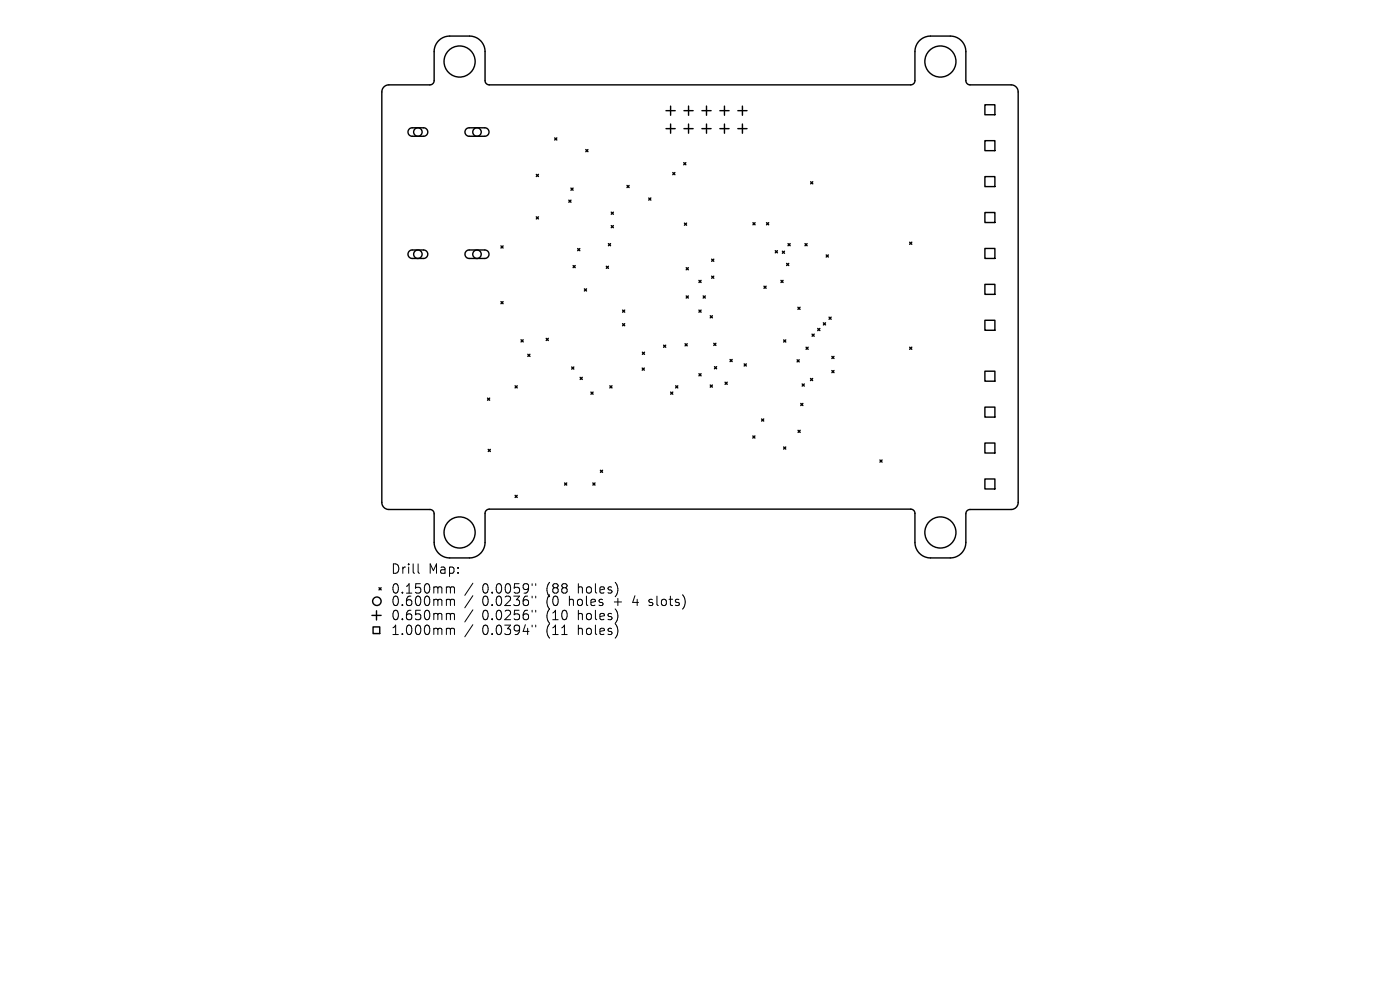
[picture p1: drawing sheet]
<svg xmlns="http://www.w3.org/2000/svg" width="297mm" height="210mm" viewBox="0 0 297 210" stroke-linecap="round" stroke-linejoin="round" font-family="sans-serif">
<defs><g id="words">
<g font-size="2.8">
<text x="82.9" y="122">Drill</text>
<text x="90.9" y="122">Map:</text>
<text x="82.9" y="126.2">0.150mm</text>
<text x="82.9" y="128.8">0.600mm</text>
<text x="82.9" y="131.8">0.650mm</text>
<text x="102.3" y="126.2">0.0059&quot;</text>
<text x="102.3" y="128.8">0.0236&quot;</text>
<text x="102.3" y="131.8">0.0256&quot;</text>
<text x="116" y="126.2">(88</text>
<text x="116" y="128.8">(0</text>
<text x="116" y="131.8">(10</text>
<text x="121" y="128.8">holes</text>
<text x="122.9" y="126.2">holes)</text>
<text x="122.9" y="131.8">holes)</text>
<text x="130.7" y="128.8">+</text>
<text x="134.9" y="128.8">4</text>
<text x="138.5" y="128.8">slots)</text>
<text x="82.9" y="135">1.000mm</text>
<text x="102.3" y="135">0.0394&quot;</text>
<text x="116" y="135">(11</text>
<text x="122.9" y="135">holes)</text>
</g>
</g></defs>
<g fill="none" stroke="#000" stroke-width=".3">
<path d="M81.4 18.4l1-.4h8.8a.9 .9 0 0 0 .9-.9v-6.1a3.3 3.3 0 0 1 3.3-3.3h4.2a3.3 3.3 0 0 1 3.3 3.3v6.1a.9 .9 0 0 0 .9 .9h89.4a.9 .9 0 0 0 .9-.9v-6.1a3.3 3.3 0 0 1 3.3-3.3h4.2a3.3 3.3 0 0 1 3.3 3.3v6.1a.9 .9 0 0 0 .9 .9h8.7a1.5 1.5 0 0 1 1.5 1.5v87.1a1.5 1.5 0 0 1-1.5 1.5h-8.7a.9 .9 0 0 0-.9 .9v6.1a3.3 3.3 0 0 1-3.3 3.3h-4.2a3.3 3.3 0 0 1-3.3-3.3v-6.2a.9 .9 0 0 0-.9-.9h-89.4a.9 .9 0 0 0-.9 .9v6.2a3.3 3.3 0 0 1-3.3 3.3h-4.2a3.3 3.3 0 0 1-3.3-3.3v-6.1a.9 .9 0 0 0-.9-.9h-8.7a1.5 1.5 0 0 1-1.5-1.5v-87.1l.1-.6zM86.8 27.4l.6-.3h2.5a.9 .9 0 0 1 .9 .9 .9 .9 0 0 1-.9 .9h-2.4a.9 .9 0 0 1-.9-.5 .9 .9 0 0 1 .2-1zM98.9 27.4l.6-.3h3.3a.9 .9 0 0 1 .9 .9 .9 .9 0 0 1-.9 .9h-3.3a.9 .9 0 0 1-.8-.5 .9 .9 0 0 1 .2-1zM113.8 37l.4 .4M114.2 37l-.4 .4M117.7 29.3l.4 .4M118.1 29.3l-.4 .4M121.1 39.9l.5 .5M121.6 39.9l-.5 .5M124.3 31.7l.4 .5M124.7 31.7l-.4 .5M133 39.3l.5 .5"/>
<path d="M133.5 39.3l-.5 .5M141.3 23.5h1.9M141.3 27.3h1.9M142.3 22.5v2M142.3 26.3v2M142.7 36.6l.5 .5M143.2 36.6l-.5 .5M145.1 34.5l.4 .5M145.1 23.5h1.9M145.1 27.3h1.9M145.5 34.5l-.4 .5M146.1 22.5v2"/>
<path d="M146.1 26.3v2M148.9 23.5h2M148.9 27.3h2M149.9 22.5v2M149.9 26.3v2M152.7 23.5h2M152.7 27.3h2M153.7 22.5v2M153.7 26.3v2M156.5 23.5h2M156.5 27.3h2M157.5 22.5v2"/>
<path d="M157.5 26.3v2M172 38.6l.4 .4M172.4 38.6l-.4 .4M208.9 22.2h2.2v2.1h-2.2zM208.9 29.8h2.2v2.2h-2.2zM208.9 37.5h2.2v2.1h-2.2zM86.8 53.3l.6-.3h2.5a.9 .9 0 0 1 .9 .9 .9 .9 0 0 1-.9 .9h-2.4a.9 .9 0 0 1-.9-.5 .9 .9 0 0 1 .2-1zM98.9 53.3l.6-.3h3.3a.9 .9 0 0 1 .9 .9 .9 .9 0 0 1-.9 .9h-3.3a.9 .9 0 0 1-.8-.5 .9 .9 0 0 1 .2-1zM106.3 52.2l.4 .4M106.7 52.2l-.4 .4M113.8 46l.4 .4M114.2 46l-.4 .4"/>
<path d="M120.7 42.5l.4 .4M121.1 42.5l-.4 .4M121.6 56.3l.4 .5M122 56.3l-.4 .5M122.6 52.7l.4 .5M123 52.7l-.4 .5M128.6 56.5l.5 .4M129.1 56.5l-.5 .4M129.1 51.7l.4 .4M129.5 51.7l-.4 .4M129.7 45l.4 .5M129.7 47.9l.4 .4"/>
<path d="M130.1 45l-.4 .5M130.1 47.9l-.4 .4M137.6 42l.5 .5M138.1 42l-.5 .5M145.2 47.3l.5 .5M145.6 56.8l.4 .4M145.7 47.3l-.5 .5M146 56.8l-.4 .4M148.3 59.5l.4 .4M148.7 59.5l-.4 .4M151 55l.4 .4M151 58.6l.4 .4"/>
<path d="M151.4 55l-.4 .4M151.4 58.6l-.4 .4M159.7 47.2l.5 .5M160.2 47.2l-.5 .5M162.6 47.2l.5 .5M163.1 47.2l-.5 .5M164.5 53.2l.4 .4M164.9 53.2l-.4 .4M165.7 59.5l.4 .4M166 53.3l.4 .4M166.1 59.5l-.4 .4M166.4 53.3l-.4 .4"/>
<path d="M166.9 55.9l.4 .4M167.2 51.7l.4 .4M167.3 55.9l-.4 .4M167.6 51.7l-.4 .4M170.8 51.7l.4 .4M171.2 51.7l-.4 .4M175.3 54.1l.4 .4M175.7 54.1l-.4 .4M193 51.4l.4 .4M193.4 51.4l-.4 .4M208.9 45.1h2.2v2.1h-2.2zM208.9 52.7h2.2v2.1h-2.2z"/>
<path d="M106.3 64l.4 .4M106.7 64l-.4 .4M110.5 72.1l.5 .4M111 72.1l-.5 .4M112 75.2l.4 .4M112.4 75.2l-.4 .4M115.9 71.8l.4 .4M116.3 71.8l-.4 .4M121.3 77.9l.4 .4M121.7 77.9l-.4 .4M124 61.3l.4 .4M124.4 61.3l-.4 .4"/>
<path d="M132.1 65.8l.4 .4M132.1 68.7l.4 .4M132.5 65.8l-.4 .4M132.5 68.7l-.4 .4M136.2 78.1l.5 .4M136.3 74.7l.4 .5M136.7 78.1l-.5 .4M136.7 74.7l-.4 .5M140.8 73.2l.4 .5M141.2 73.2l-.4 .5M145.3 72.9l.5 .5M145.6 62.8l.4 .4"/>
<path d="M145.8 72.9l-.5 .5M146 62.8l-.4 .4M148.3 65.8l.4 .4M148.3 79.3l.4 .4M148.7 65.8l-.4 .4M148.7 79.3l-.4 .4M149.2 62.8l.4 .4M149.6 62.8l-.4 .4M150.7 67l.4 .4M151.1 67l-.4 .4M151.4 72.8l.5 .5M151.6 77.8l.4 .4"/>
<path d="M151.9 72.8l-.5 .5M152 77.8l-.4 .4M154.9 76.3l.4 .4M155.3 76.3l-.4 .4M157.9 77.2l.4 .4M158.3 77.2l-.4 .4M162.1 60.7l.4 .5M162.5 60.7l-.4 .5M166.2 72.1l.5 .5M166.7 72.1l-.5 .5M169.1 76.3l.4 .5M169.3 65.2l.4 .4"/>
<path d="M169.5 76.3l-.4 .5M169.7 65.2l-.4 .4M171 73.7l.5 .4M171.5 73.7l-.5 .4M172.3 70.9l.4 .4M172.7 70.9l-.4 .4M173.5 69.7l.4 .4M173.9 69.7l-.4 .4M174.7 68.5l.4 .4M175.1 68.5l-.4 .4M175.9 67.3l.4 .4M176.3 67.3l-.4 .4"/>
<path d="M176.5 75.6l.4 .5M176.5 78.6l.4 .5M176.9 75.6l-.4 .5M176.9 78.6l-.4 .5M193 73.7l.4 .4M193.4 73.7l-.4 .4M208.9 60.3h2.2v2.1h-2.2zM208.9 67.9h2.2v2.2h-2.2zM208.9 78.7h2.2v2.2h-2.2zM103.4 84.5l.5 .4M103.6 95.3l.4 .5M103.9 84.5l-.5 .4"/>
<path d="M104 95.3l-.4 .5M109.3 81.8l.4 .5M109.7 81.8l-.4 .5M123.1 80l.4 .5M123.5 80l-.4 .5M125.4 83.2l.4 .4M125.8 83.2l-.4 .4M127.4 99.8l.4 .4M127.8 99.8l-.4 .4M129.4 81.8l.4 .5M129.8 81.8l-.4 .5M142.3 83.2l.4 .4"/>
<path d="M142.7 83.2l-.4 .4M143.3 81.8l.5 .5M143.8 81.8l-.5 .5M150.7 81.7l.4 .4M151.1 81.7l-.4 .4M153.8 81.1l.5 .4M154.3 81.1l-.5 .4M159.7 92.5l.5 .4M160.2 92.5l-.5 .4M161.6 88.9l.4 .4M162 88.9l-.4 .4M166.2 94.8l.5 .5"/>
<path d="M166.7 94.8l-.5 .5M169.3 91.3l.5 .4M169.8 91.3l-.5 .4M169.9 85.6l.4 .4M170.2 81.5l.4 .4M170.3 85.6l-.4 .4M170.6 81.5l-.4 .4M171.9 80.3l.5 .4M172.4 80.3l-.5 .4M186.7 97.6l.4 .4M187.1 97.6l-.4 .4M208.9 86.4h2.2v2.1h-2.2z"/>
<path d="M208.9 94h2.2v2.1h-2.2zM109.3 105.1l.4 .4M109.7 105.1l-.4 .4M119.8 102.5l.4 .4M120.2 102.5l-.4 .4M125.8 102.5l.4 .4M126.2 102.5l-.4 .4M208.9 101.6h2.2v2.1h-2.2zM78.9 130.5h2M79.1 133h1.5v1.4h-1.5zM79.9 129.6v1.9M80.4 124.7l.5 .4"/>
<path d="M80.9 124.7l-.5 .4"/>
<circle cx="97.5" cy="13.1" r="3.3"/>
<circle cx="199.5" cy="13.1" r="3.3"/>
<circle cx="88.7" cy="28" r=".9"/>
<circle cx="101.2" cy="28" r=".9"/>
<circle cx="88.7" cy="53.9" r=".9"/>
<circle cx="101.2" cy="53.9" r=".9"/>
<circle cx="97.5" cy="113" r="3.3"/>
<circle cx="199.5" cy="113" r="3.3"/>
<circle cx="80" cy="127.5" r=".9"/>
</g>
<g fill="none" stroke="#000" stroke-width=".21">
<path d="M88.7 119.6v1.7l.3 .3M95 124.5l.5 .1 .1 .2M95 127.1l.5 .1 .1 .2M95 130.1l.5 .1 .1 .2M95 133.3l.5 .1 .1 .2M95.6 124.8l.2-.3 .5 .1 .1 1.2M95.6 124.8v1M95.6 127.4v1.1M95.6 130.4v1.1M95.6 133.6v1M95.6 127.4l.2-.3 .5 .1 .1 1.3M95.6 130.4l.2-.3 .5 .1 .1 1.3"/>
<path d="M95.6 133.6l.2-.3 .5 .1 .1 1.2M100.3 123.7l-1.7 2.6M100.3 126.4l-1.7 2.5M100.3 129.4l-1.7 2.5M100.3 132.5l-1.7 2.6M112.9 123.8v.4M112.9 126.5v.3M112.9 129.5v.3M112.9 132.6v.4M113.6 123.8v.4M113.6 126.5v.3M113.6 129.5v.3"/>
<path d="M113.6 132.6v.4M137.6 128.4l.2 .1M137.7 127.2v.5"/>
</g>
<use href="#words"/>
</svg>
